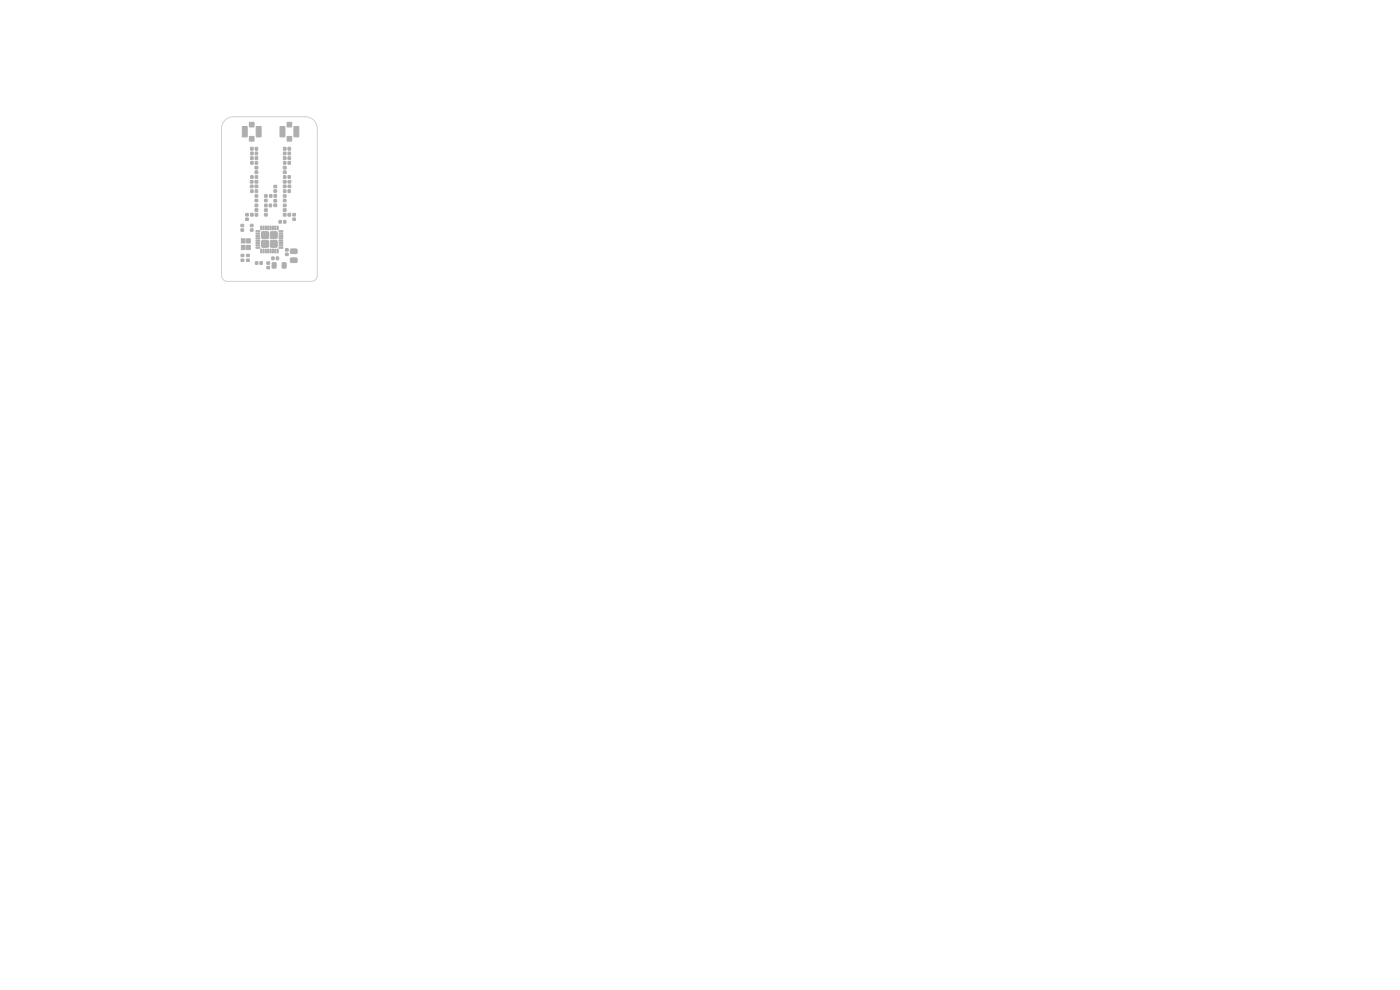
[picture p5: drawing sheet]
<svg xmlns="http://www.w3.org/2000/svg" width="297mm" height="210mm" viewBox="0 0 297 210" stroke-linecap="round" stroke-linejoin="round" font-family="sans-serif">
<g fill="#bbaaa4" stroke="#bbaaa4" stroke-width=".21">
<path d="M59.9 55.8l.6-.1 .2 .1v.9l-.1 .2-.7-.1z"/>
<path d="M57.8 55.8l.6-.1 .2 .1v.9l-.1 .2-.8-.1z"/>
<path d="M60.1 45.3h.6v.5h-.6z"/>
<path d="M61.1 45.3h.5v.5h-.5z"/>
<path d="M56.6 55.6h.6v.4h-.6z"/>
<path d="M56.6 56.5h.6v.5h-.6z"/>
<path d="M60.2 32.3h.4v.5h-.4z"/>
<path d="M61.1 32.3h.5v.5h-.5z"/>
<path d="M60.1 38.3h.6v.5h-.6z"/>
<path d="M60.1 39.3h.6v.5h-.6z"/>
<path d="M51.2 55h.5v.4h-.5z"/>
<path d="M51.2 54h.5v.4h-.5z"/>
<path d="M53.2 40.3h.5v.5h-.5z"/>
<path d="M54.2 40.3h.4v.5h-.4z"/>
<path d="M53.2 32.3h.5v.5h-.5z"/>
<path d="M54.2 32.3h.4v.5h-.4z"/>
<path d="M52.9 29h1v.9h-1z"/>
<path d="M51.4 26.9h1v2.1h-1z"/>
<path d="M52.9 26h1v.9h-1z"/>
<path d="M54.4 26.9h1l-.1 2.1h-.9z"/>
<path d="M53.1 48.6h.6v.4h-.6z"/>
<path d="M53.1 47.6h.6v.5h-.6z"/>
<path d="M60.1 33.3h.6v.5h-.6z"/>
<path d="M61.1 33.3h.5v.5h-.5z"/>
<path d="M58.1 40.3h.6v.5h-.6z"/>
<path d="M58.1 39.3h.6v.5h-.6z"/>
<path d="M53.2 33.3h.5v.5h-.5z"/>
<path d="M54.1 33.3h.6v.5h-.6z"/>
<path d="M60.1 43.3h.6v.5h-.6z"/>
<path d="M60.1 44.3h.6v.5h-.6z"/>
<path d="M60.1 42.3h.6v.5h-.6z"/>
<path d="M60.1 41.3h.6v.5h-.6z"/>
<path d="M60.6 52.8h.5v.4h-.5z"/>
<path d="M60.6 53.7h.5v.5h-.5z"/>
<path d="M52.3 54h.6v.4h-.6z"/>
<path d="M52.3 55h.6v.4h-.6z"/>
<path d="M56.1 42.3h.6v.5h-.6z"/>
<path d="M56.1 41.3h.6v.5h-.6z"/>
<path d="M51.1 48.6h.6v.4h-.6z"/>
<path d="M51.1 47.6h.6v.5h-.6z"/>
<path d="M53.2 31.3h.5v.5h-.5z"/>
<path d="M54.1 31.3h.6v.5h-.6z"/>
<path d="M53.2 34.3h.5v.5h-.5z"/>
<path d="M54.2 34.3h.4v.5h-.4z"/>
<path d="M56.2 43.3h.4v.5h-.4z"/>
<path d="M57.1 43.3h.5v.5h-.5z"/>
<path d="M58.1 42.3h.6v.5h-.6z"/>
<path d="M58.1 43.3h.6v.5h-.6z"/>
<path d="M60.9 29h1v.9h-1z"/>
<path d="M59.4 26.9h1v2.1h-1z"/>
<path d="M60.9 26h1v.9h-1z"/>
<path d="M62.4 26.9h1l-.1 2.1h-.9z"/>
<path d="M55.2 55.5h.4v.6h-.4z"/>
<path d="M54.2 55.5h.5v.6h-.5z"/>
<path d="M60.2 34.3h.4v.5h-.4z"/>
<path d="M61.1 34.3h.5v.5h-.5z"/>
<path d="M62.1 46.3h.6v.4h-.6z"/>
<path d="M62.1 45.3h.6v.5h-.6z"/>
<path d="M51.2 50.7h.8v.9h-.8z"/>
<path d="M51.2 52.1h.8v.9h-.8z"/>
<path d="M52.3 52.1h.8v.9h-.8z"/>
<path d="M52.3 50.7h.8v.9h-.8z"/>
<path d="M54.1 35.3h.6v.5h-.6z"/>
<path d="M54.1 36.3h.6v.5h-.6z"/>
<path d="M55.6 49.2h1.3v1.3h-1.3z"/>
<path d="M55.6 51.1h1.3v1.3h-1.3z"/>
<path d="M57.4 49.2h1.3v1.3h-1.3z"/>
<path d="M57.4 51.1h1.3v1.3h-1.3z"/>
<path d="M54.3 48.9h.8v.2l-.8 .1z"/>
<path d="M54.3 49.4h.8v.2l-.8 .1z"/>
<path d="M54.3 49.9h.8v.2l-.8 .1z"/>
<path d="M54.3 50.4h.8v.2l-.8 .1z"/>
<path d="M54.3 50.9h.8v.2l-.8 .1z"/>
<path d="M54.3 51.4h.8v.2l-.8 .1z"/>
<path d="M54.3 51.9h.8v.2l-.8 .1z"/>
<path d="M54.3 52.4h.8v.2l-.8 .1z"/>
<path d="M55.3 52.9h.2v.7h-.2z"/>
<path d="M55.8 52.9h.2v.7h-.2z"/>
<path d="M56.3 52.9h.2v.7h-.2z"/>
<path d="M56.8 52.9h.2v.7h-.2z"/>
<path d="M57.3 52.9h.2v.7h-.2z"/>
<path d="M57.8 52.9h.2v.7h-.2z"/>
<path d="M58.3 52.9h.2v.7h-.2z"/>
<path d="M58.8 52.9h.2v.7h-.2z"/>
<path d="M59.2 52.4h.8v.2l-.8 .1z"/>
<path d="M59.2 51.9h.8v.2l-.8 .1z"/>
<path d="M59.2 51.4h.8v.2l-.8 .1z"/>
<path d="M59.2 50.9h.8v.2l-.8 .1z"/>
<path d="M59.2 50.4h.8v.2l-.8 .1z"/>
<path d="M59.2 49.9h.8v.2l-.8 .1z"/>
<path d="M59.2 49.4h.8v.2l-.8 .1z"/>
<path d="M59.2 48.9h.8v.2l-.8 .1z"/>
<path d="M58.8 48h.2v.7h-.2z"/>
<path d="M58.3 48h.2v.7h-.2z"/>
<path d="M57.8 48h.2v.7h-.2z"/>
<path d="M57.3 48h.2v.7h-.2z"/>
<path d="M56.8 48h.2v.7h-.2z"/>
<path d="M56.3 48h.2v.7h-.2z"/>
<path d="M55.8 48h.2v.7h-.2z"/>
<path d="M55.3 48h.2v.7h-.2z"/>
<path d="M57.2 41.3h.5v.5h-.5z"/>
<path d="M58.2 41.3h.4v.5h-.4z"/>
<path d="M54.1 42.3h.6v.5h-.6z"/>
<path d="M54.1 41.3h.6v.5h-.6z"/>
<path d="M61.1 39.3h.6v.5h-.6z"/>
<path d="M61.1 38.3h.6v.5h-.6z"/>
<path d="M53.2 45.3h.5v.5h-.5z"/>
<path d="M54.1 45.3h.6v.5h-.6z"/>
<path d="M59.2 46.8h.5v.5h-.5z"/>
<path d="M60.2 46.8h.4v.5h-.4z"/>
<path d="M60.1 31.3h.6v.5h-.6z"/>
<path d="M61.1 31.3h.5v.5h-.5z"/>
<path d="M54.1 38.3h.6v.5h-.6z"/>
<path d="M54.1 39.3h.6v.5h-.6z"/>
<path d="M60.2 40.3h.4v.5h-.4z"/>
<path d="M61.1 40.3h.5v.5h-.5z"/>
<path d="M61.7 52.9l1.2-.1 .1 .3v.5l-.2 .2h-1.1l-.1-.2z"/>
<path d="M61.7 54.8l1.2-.1 .1 .3v.5l-.2 .2h-1.1l-.1-.2z"/>
<path d="M54.1 43.3h.6v.5h-.6z"/>
<path d="M54.1 44.3h.6v.5h-.6z"/>
<path d="M57.7 54.5h.4v.6h-.4z"/>
<path d="M58.6 54.5h.5v.6h-.5z"/>
<path d="M53.1 39.3h.6v.5h-.6z"/>
<path d="M53.1 38.3h.6v.5h-.6z"/>
<path d="M53.2 37.3h.5v.5h-.5z"/>
<path d="M54.2 37.3h.4v.5h-.4z"/>
<path d="M60.2 37.3h.4v.5h-.4z"/>
<path d="M61.1 37.3h.5v.5h-.5z"/>
<path d="M52.1 45.3h.6v.5h-.6z"/>
<path d="M52.1 46.3h.6v.4h-.6z"/>
<path d="M56.1 44.3h.6v.5h-.6z"/>
<path d="M56.1 45.3h.6v.5h-.6z"/>
<path d="M60.1 35.3h.6v.5h-.6z"/>
<path d="M60.1 36.3h.6v.5h-.6z"/>
</g>
<path d="M47.7 25.5l.8-.5 .8-.2h15.5a2.54 2.54 0 0 1 2.5 2.5v31.1a1.27 1.27 0 0 1-1.3 1.3h-17.7a1.27 1.27 0 0 1-1.3-1.3v-31.1l.1-.9z" fill="none" stroke="#d0d2cd" stroke-width=".21"/>
</svg>
